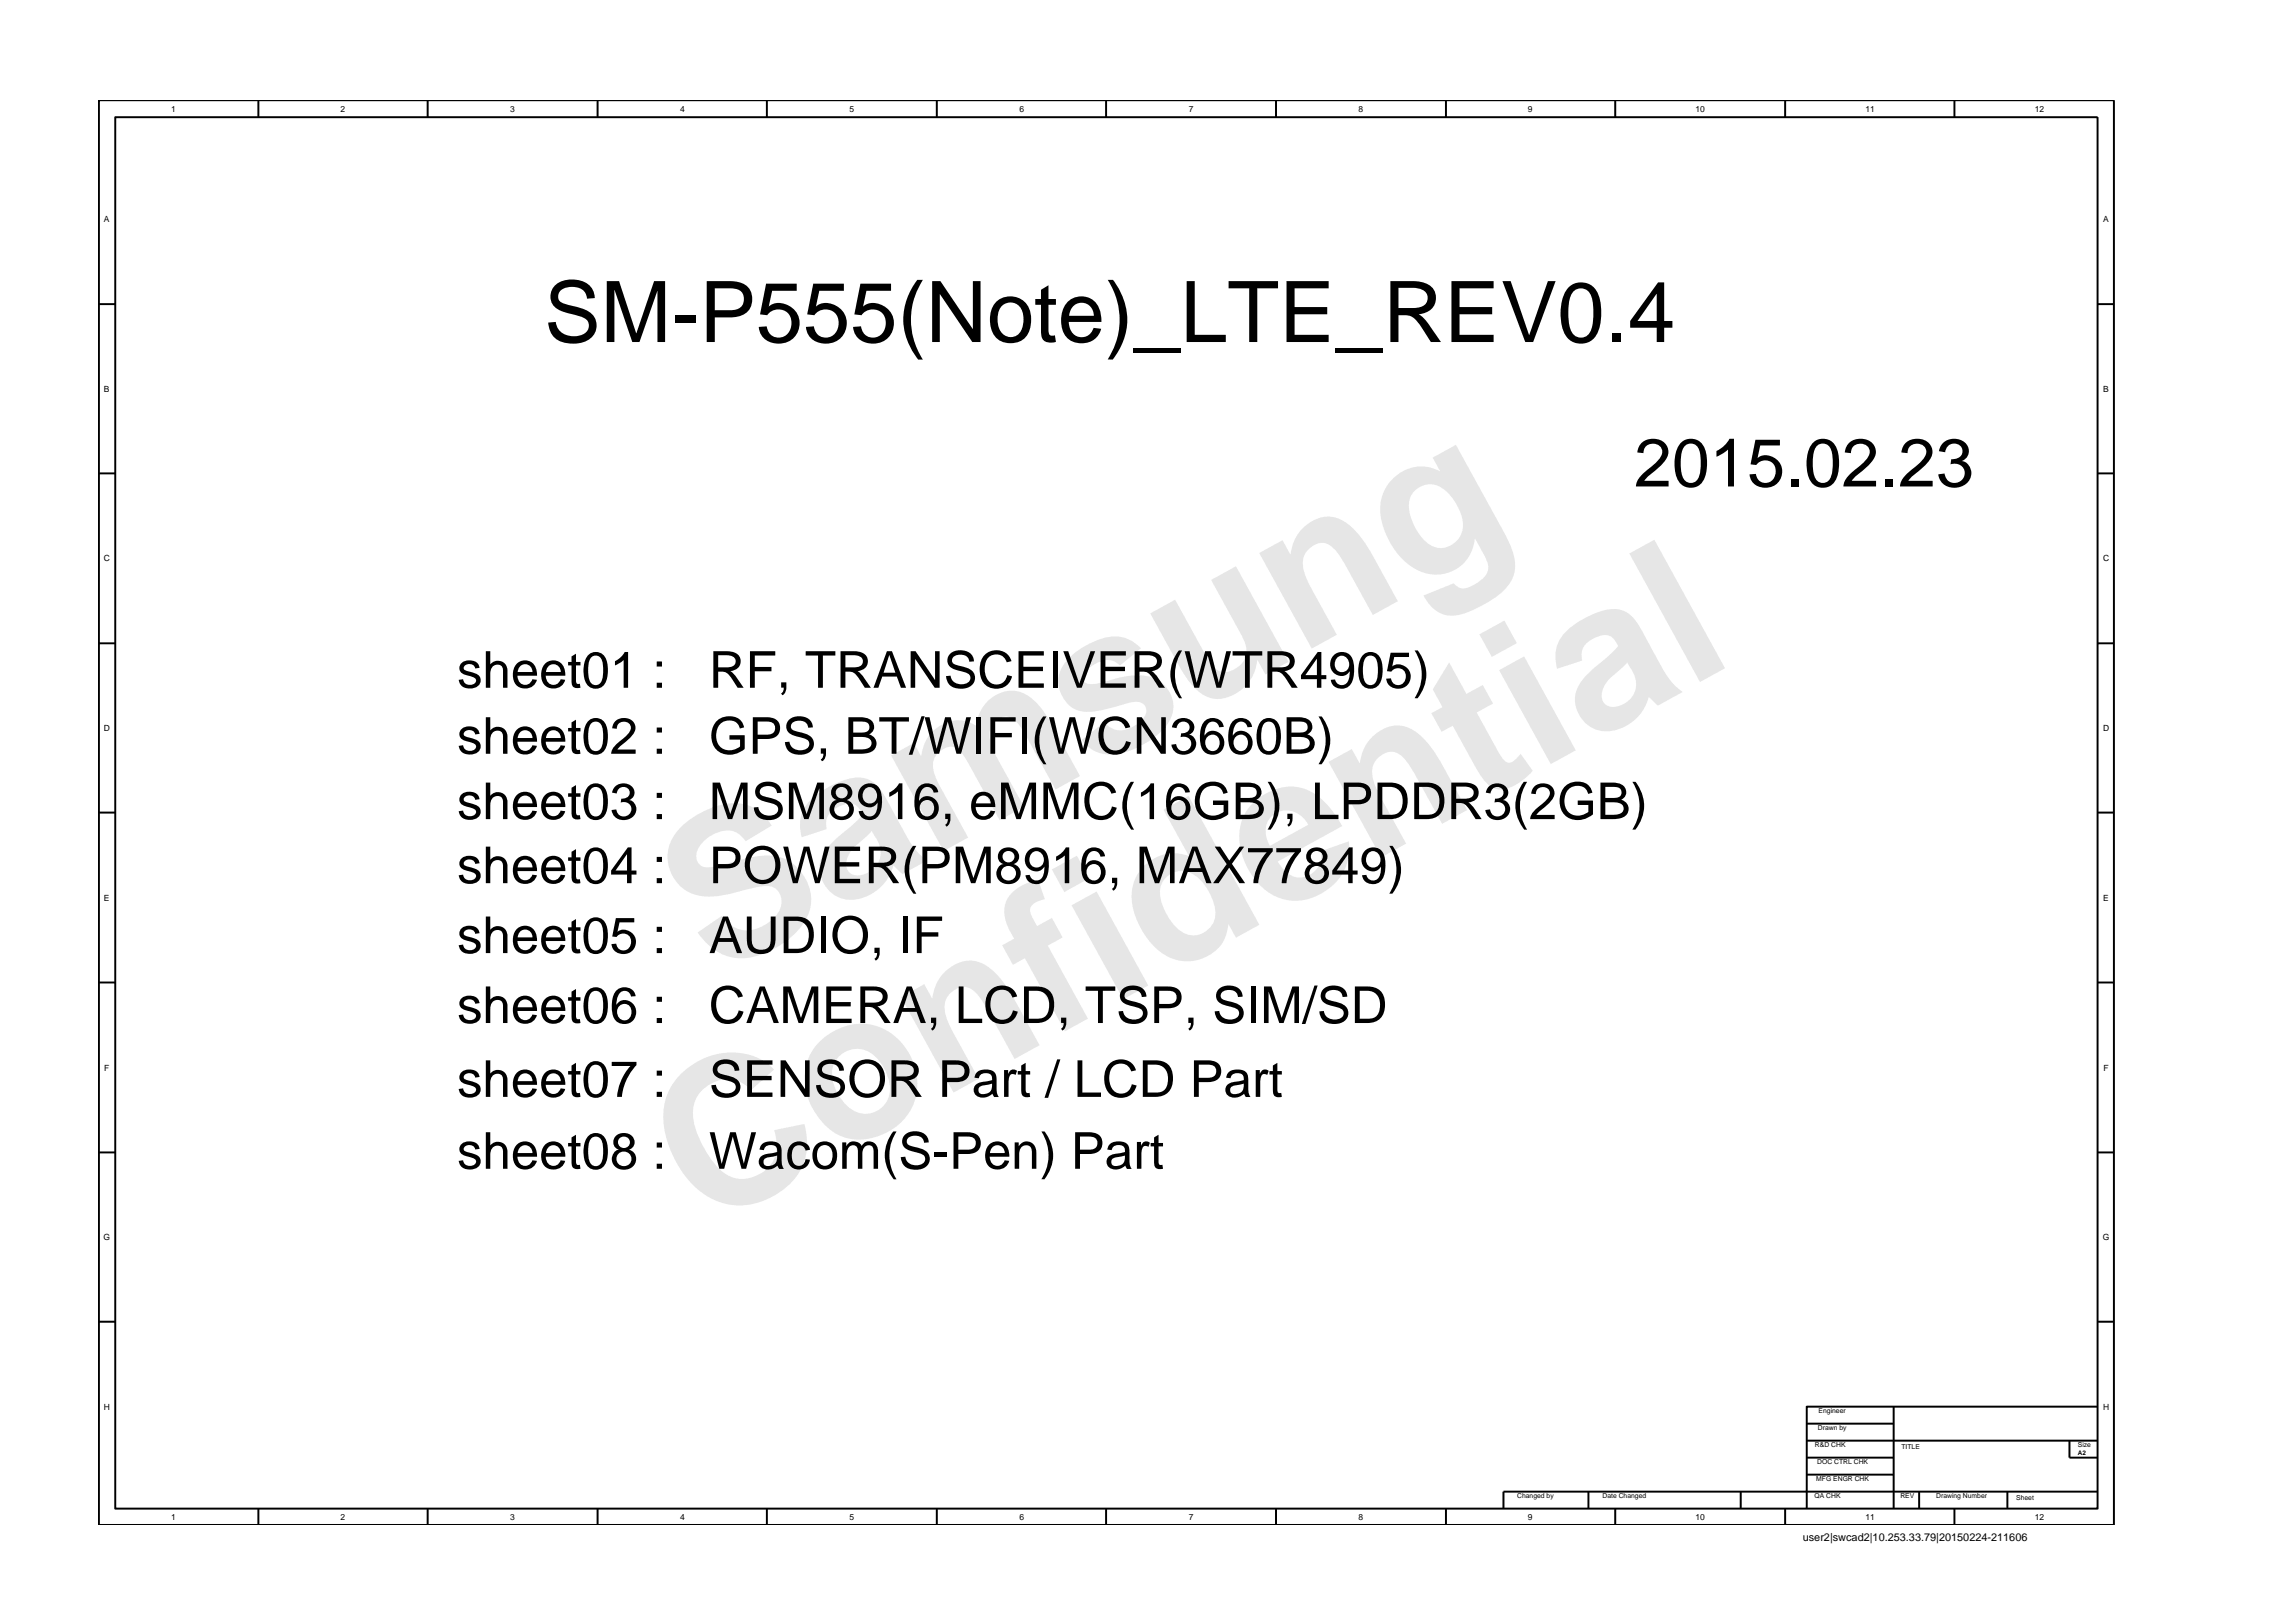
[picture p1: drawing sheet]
<svg xmlns="http://www.w3.org/2000/svg" width="297mm" height="210mm" viewBox="0 0 297 210" stroke-linecap="round" stroke-linejoin="round" font-family="sans-serif">
<defs><g id="words">
<g font-size="26.5" fill="#e6e6e6">
<text x="92.4" y="126.7" transform="rotate(-29 92.4 126.7)">Samsung</text>
<text x="91.1" y="159.4" transform="rotate(-29 91.1 159.4)">Confidential</text>
</g>
<text font-size="11" x="70.5" y="44.3">SM-P555(Note)_LTE_REV0.4</text>
<text font-size="8.8" x="211.7" y="63">2015.02.23</text>
<g font-size="6.6">
<text x="59.2" y="89.1">sheet01 :</text>
<text x="91.8" y="89.1">RF, TRANSCEIVER(WTR4905)</text>
<text x="59.2" y="97.6">sheet02 :</text>
<text x="91.8" y="97.6">GPS, BT/WIFI(WCN3660B)</text>
<text x="59.2" y="106.1">sheet03 :</text>
<text x="91.8" y="106.1">MSM8916, eMMC(16GB), LPDDR3(2GB)</text>
<text x="59.2" y="114.4">sheet04 :</text>
<text x="91.8" y="114.4">POWER(PM8916, MAX77849)</text>
<text x="59.2" y="123.5">sheet05 :</text>
<text x="91.8" y="123.5">AUDIO, IF</text>
<text x="59.2" y="132.5">sheet06 :</text>
<text x="91.8" y="132.5">CAMERA, LCD, TSP, SIM/SD</text>
<text x="59.2" y="142.1">sheet07 :</text>
<text x="91.8" y="142.1">SENSOR Part / LCD Part</text>
<text x="59.2" y="151.4">sheet08 :</text>
<text x="91.8" y="151.4">Wacom(S-Pen) Part</text>
</g>
<text font-size="1.4" x="233.5" y="199.7">user2|swcad2|10.253.33.79|20150224-211606</text>
<g font-size="1.1">
<text x="22.2" y="14.5">1</text>
<text x="44.1" y="14.5">2</text>
<text x="66.1" y="14.5">3</text>
<text x="88.1" y="14.5">4</text>
<text x="110" y="14.5">5</text>
<text x="132.1" y="14.5">6</text>
<text x="154" y="14.5">7</text>
<text x="176" y="14.5">8</text>
<text x="197.9" y="14.5">9</text>
<text x="219.6" y="14.5">10</text>
<text x="241.6" y="14.5">11</text>
<text x="263.6" y="14.5">12</text>
<text x="13.5" y="28.8">A</text>
<text x="272.5" y="28.8">A</text>
<text x="13.5" y="50.8">B</text>
<text x="272.5" y="50.8">B</text>
<text x="13.4" y="72.7">C</text>
<text x="272.4" y="72.7">C</text>
<text x="13.4" y="94.7">D</text>
<text x="272.4" y="94.7">D</text>
<text x="13.5" y="116.7">E</text>
<text x="272.5" y="116.7">E</text>
<text x="13.5" y="138.7">F</text>
<text x="272.5" y="138.7">F</text>
<text x="13.4" y="160.6">G</text>
<text x="272.4" y="160.6">G</text>
<text x="13.4" y="182.6">H</text>
<text x="272.4" y="182.6">H</text>
<text x="22.2" y="196.9">1</text>
<text x="44.1" y="196.9">2</text>
<text x="66.1" y="196.9">3</text>
<text x="88.1" y="196.9">4</text>
<text x="110" y="196.9">5</text>
<text x="132.1" y="196.9">6</text>
<text x="154" y="196.9">7</text>
<text x="176" y="196.9">8</text>
<text x="197.9" y="196.9">9</text>
<text x="219.6" y="196.9">10</text>
<text x="241.6" y="196.9">11</text>
<text x="263.6" y="196.9">12</text>
</g>
<g font-size=".9">
<text x="235.5" y="185.3">Drawn by</text>
<text x="235.6" y="183.1">Engineer</text>
<text x="235.1" y="187.5">R&amp;D CHK</text>
<text x="235.3" y="191.9">MFG ENGR CHK</text>
<text x="235.4" y="189.7">DOC CTRL CHK</text>
<text x="246.3" y="187.7">TITLE</text>
<text x="269.2" y="187.5">Size</text>
<text x="196.5" y="194.1">Changed by</text>
<text x="207.6" y="194.1">Date Changed</text>
<text x="235.1" y="194.1">QA CHK</text>
<text x="246.2" y="194.1">REV</text>
<text x="250.8" y="194.1">Drawing Number</text>
<text x="261.2" y="194.3">Sheet</text>
</g>
<text font-size=".8" x="269.2" y="188.5">A2</text>
</g></defs>
<g fill="none" stroke="#000" stroke-width=".25">
<path d="M12.8 13h261v184.6h-261zM14.9 15.2h256.8v180.2h-256.8zM33.5 13v2.2M55.4 13v2.2M77.4 13v2.2M99.3 13v2.2M121.4 13v2.2M143.3 13v2.2M165.3 13v2.2M187.3 13v2.2M209.2 13v2.2M231.3 13v2.2"/>
<path d="M253.2 13v2.2M12.8 39.4h2.1M271.7 39.4h2.1M12.8 61.3h2.1M271.7 61.3h2.1M12.8 83.3h2.1M271.7 83.3h2.1M12.8 105.3h2.1M271.7 105.3h2.1M12.8 127.3h2.1M271.7 127.3h2.1M12.8 149.3h2.1"/>
<path d="M271.7 149.3h2.1M12.8 171.2h2.1M271.7 171.2h2.1M33.5 195.4v2.2M55.4 195.4v2.2M77.4 195.4v2.2M99.3 195.4v2.2M121.4 195.4v2.2M143.3 195.4v2.2M165.3 195.4v2.2M187.3 195.4v2.2M205.8 193.2v2.2"/>
<path d="M209.2 195.4v2.2M225.5 193.2v2.2M231.3 195.4v2.2M234 184.4h11.3M234 186.6h37.7M234 188.8h11.3M234 191h11.3M245.3 182.2v13.2M248.6 193.2v2.2M253.2 195.4v2.2M260 193.2v2.2M268.1 186.6v2.2h3.6"/>
<path d="M271.7 182.2h-37.7v13.2M271.7 193.2h-76.9v2.2"/>
</g>
<use href="#words"/>
</svg>
